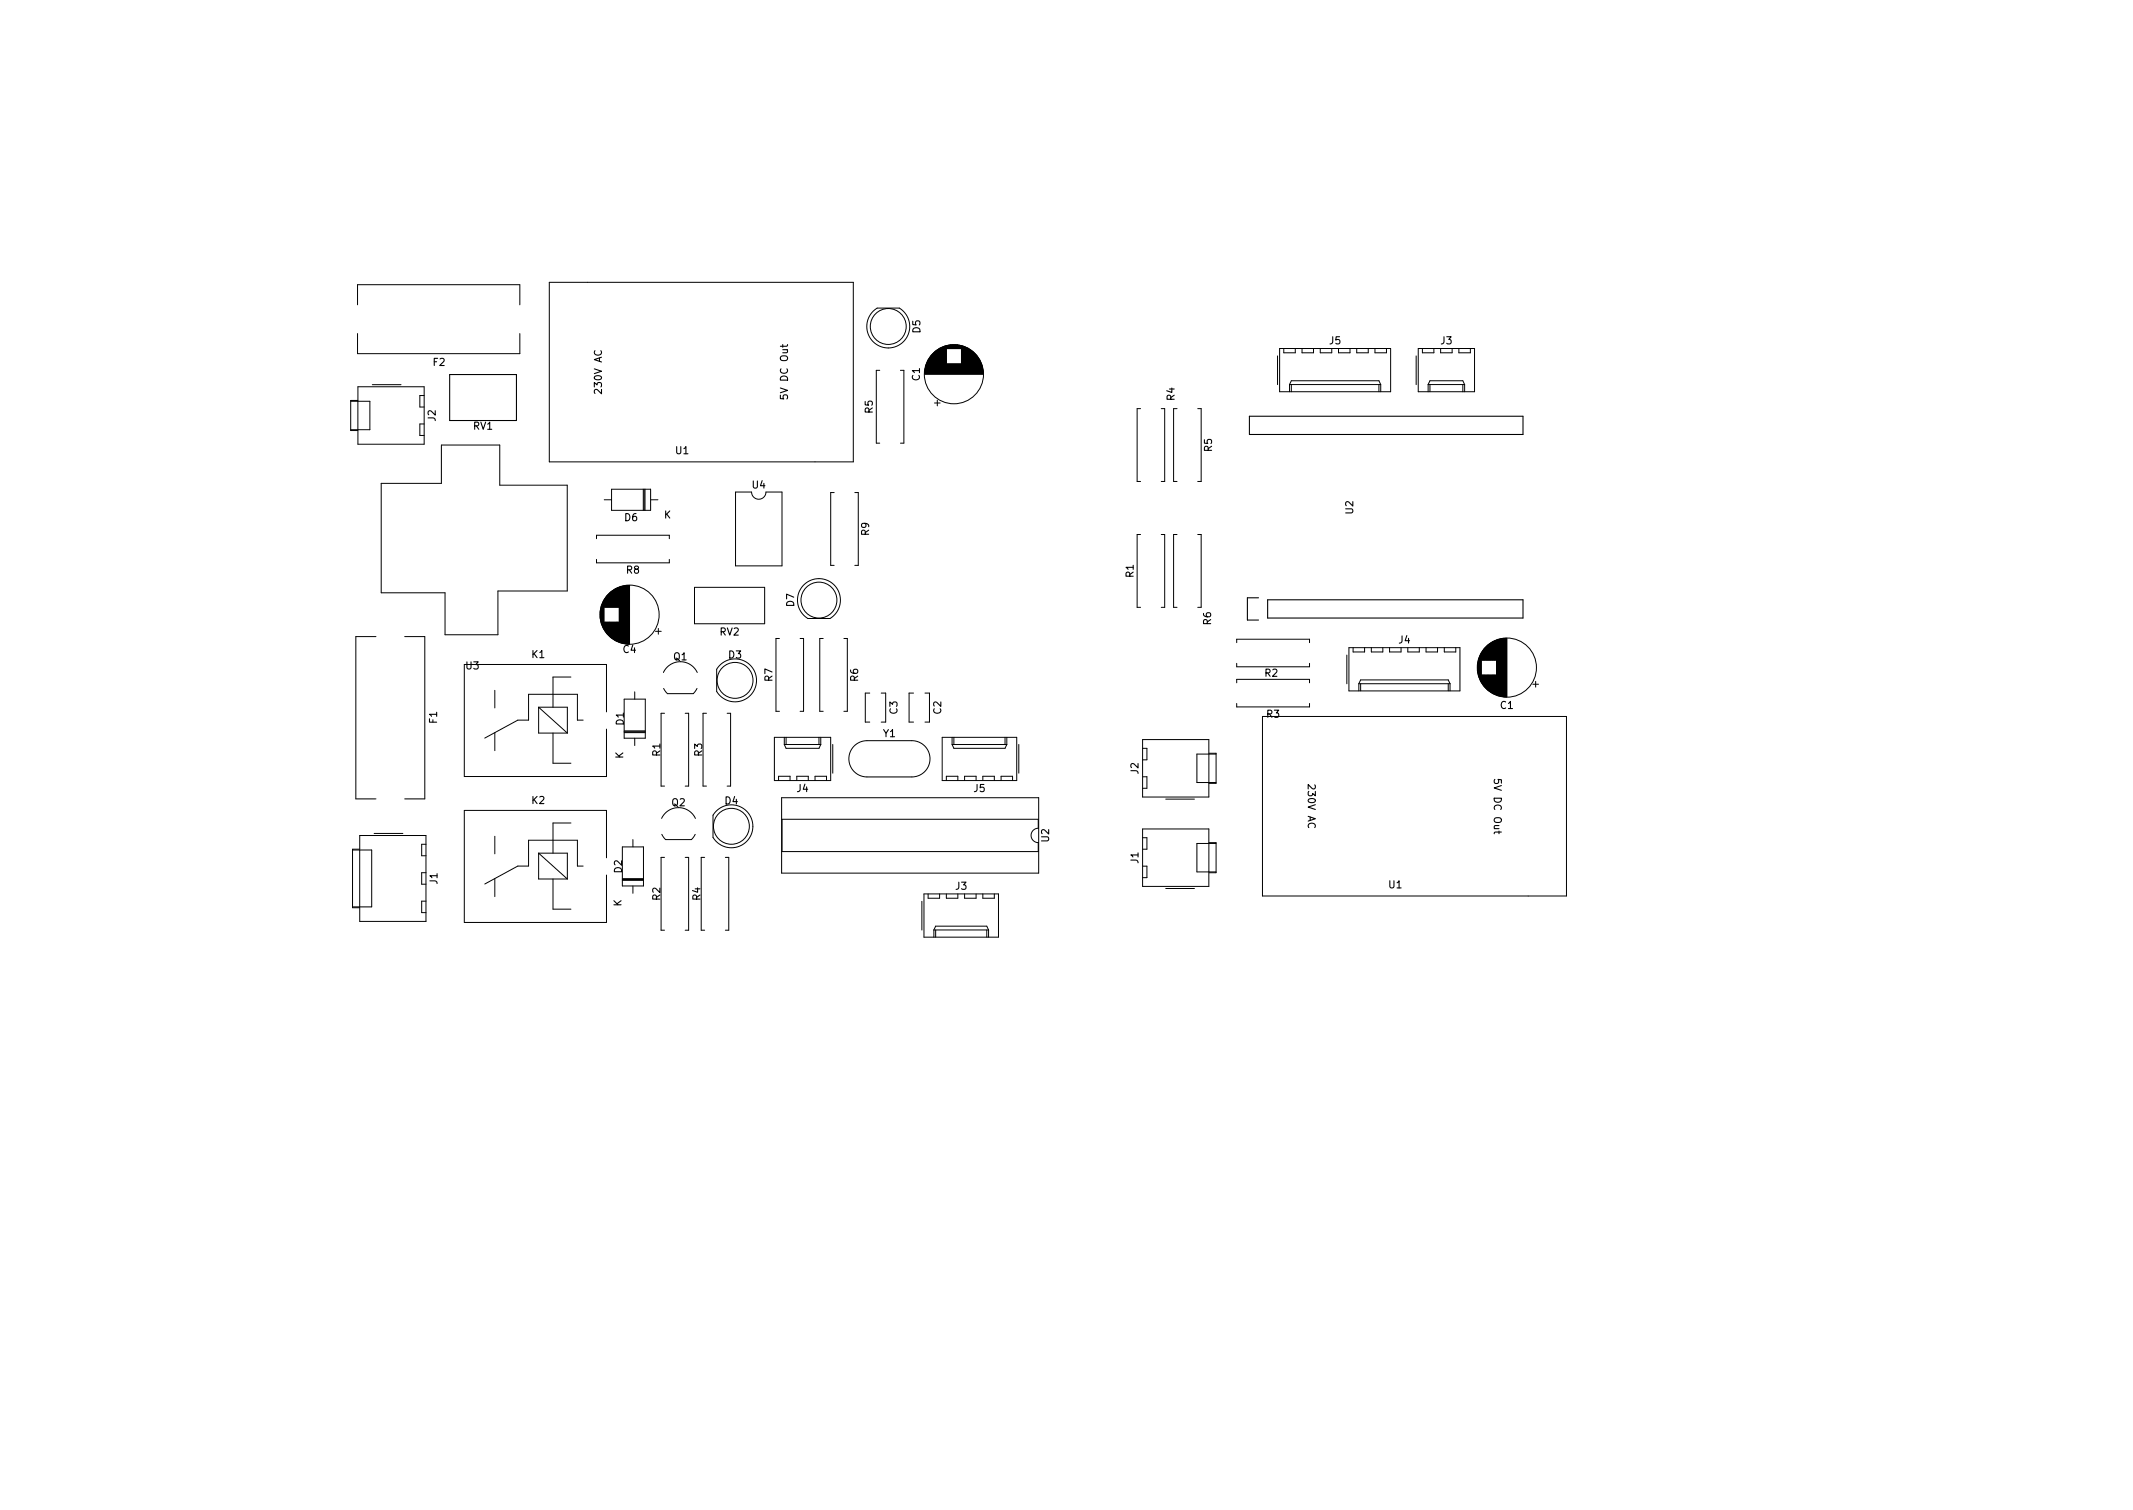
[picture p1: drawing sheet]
<svg xmlns="http://www.w3.org/2000/svg" width="297mm" height="210mm" viewBox="0 0 297 210" stroke-linecap="round" stroke-linejoin="round" font-family="sans-serif">
<defs><g id="words">
<g font-size="1.4">
<text x="128.2" y="46.4" transform="rotate(-90 128.2 46.4)">D5</text>
<text x="185.2" y="47.9">J5</text>
<text x="200.6" y="47.9">J3</text>
<text x="60.3" y="50.9">F2</text>
<text x="128.1" y="53" transform="rotate(-90 128.1 53)">C1</text>
<text x="60.7" y="58.6" transform="rotate(-90 60.7 58.6)">J2</text>
<text x="65.9" y="59.8">RV1</text>
<text x="83.8" y="54.6" transform="rotate(-90 83.8 54.6)">230V AC</text>
<text x="109.7" y="55.3" transform="rotate(-90 109.7 55.3)">5V DC Out</text>
<text x="121.5" y="57.5" transform="rotate(-90 121.5 57.5)">R5</text>
<text x="163.6" y="55.7" transform="rotate(-90 163.6 55.7)">R4</text>
<text x="94.1" y="63.2">U1</text>
<text x="168.8" y="62.9" transform="rotate(-90 168.8 62.9)">R5</text>
<text x="104.8" y="68">U4</text>
<text x="188.4" y="71.5" transform="rotate(-90 188.4 71.5)">U2</text>
<text x="87" y="72.6">D6</text>
<text x="92.5" y="72.2">K</text>
<text x="121" y="74.5" transform="rotate(-90 121 74.5)">R9</text>
<text x="87.2" y="79.9">R8</text>
<text x="157.9" y="80.4" transform="rotate(-90 157.9 80.4)">R1</text>
<text x="100.2" y="88.5">RV2</text>
<text x="110.6" y="84.5" transform="rotate(-90 110.6 84.5)">D7</text>
<text x="168.6" y="87" transform="rotate(-90 168.6 87)">R6</text>
<text x="194.8" y="89.6">J4</text>
<text x="64.9" y="93.2">U3</text>
<text x="74.1" y="91.6">K1</text>
<text x="86.8" y="90.9">C4</text>
<text x="93.8" y="91.9">Q1</text>
<text x="101.5" y="91.7">D3</text>
<text x="107.6" y="94.9" transform="rotate(-90 107.6 94.9)">R7</text>
<text x="119.5" y="94.9" transform="rotate(-90 119.5 94.9)">R6</text>
<text x="176.1" y="94.2">R2</text>
<text x="60.9" y="100.7" transform="rotate(-90 60.9 100.7)">F1</text>
<text x="86.9" y="101" transform="rotate(-90 86.9 101)">D1</text>
<text x="125" y="99.4" transform="rotate(-90 125 99.4)">C3</text>
<text x="131.1" y="99.4" transform="rotate(-90 131.1 99.4)">C2</text>
<text x="176.4" y="99.9">R3</text>
<text x="209" y="98.7">C1</text>
<text x="86.8" y="105.7" transform="rotate(-90 86.8 105.7)">K</text>
<text x="91.9" y="105.3" transform="rotate(-90 91.9 105.3)">R1</text>
<text x="97.8" y="105.3" transform="rotate(-90 97.8 105.3)">R3</text>
<text x="123" y="102.6">Y1</text>
<text x="158.5" y="107.8" transform="rotate(-90 158.5 107.8)">J2</text>
<text x="74.1" y="111.9">K2</text>
<text x="93.6" y="112.3">Q2</text>
<text x="101" y="112">D4</text>
<text x="111" y="110.3">J4</text>
<text x="135.6" y="110.3">J5</text>
<text x="182.1" y="109.4" transform="rotate(90 182.1 109.4)">230V AC</text>
<text x="208" y="108.8" transform="rotate(90 208 108.8)">5V DC Out</text>
<text x="146.1" y="117.2" transform="rotate(-90 146.1 117.2)">U2</text>
<text x="60.9" y="123.1" transform="rotate(-90 60.9 123.1)">J1</text>
<text x="86.6" y="121.5" transform="rotate(-90 86.6 121.5)">D2</text>
<text x="91.9" y="125.3" transform="rotate(-90 91.9 125.3)">R2</text>
<text x="97.5" y="125.3" transform="rotate(-90 97.5 125.3)">R4</text>
<text x="133.1" y="123.9">J3</text>
<text x="158.5" y="120.2" transform="rotate(-90 158.5 120.2)">J1</text>
<text x="193.4" y="123.7">U1</text>
<text x="86.5" y="126.2" transform="rotate(-90 86.5 126.2)">K</text>
</g>
</g></defs>
<g fill="none" stroke="#000" stroke-width=".14">
<path d="M76.5 39.3h42.3v25h-42.3zM48.8 55.9h2.7v3.9h-2.7M49.8 46.4v2.8h22.6v-2.8M49.8 42.4v-2.8h22.6v2.8M49.8 55.9v3.9M49.8 53.9h9.3v8h-9.3v-2h-1v-4.1h1zM51.8 53.6h4M59.1 55.1h-.6v1.6h.6M59.1 59h-.6v1.6h.6M121.5 43.4l.7-.5h3a2.99 2.99 0 0 1 .9 4.3 2.99 2.99 0 0 1-4.3 .6 2.99 2.99 0 0 1-.3-4.4zM122.5 51.6h-.5v10.1h.5M125.4 51.6h.5v10.1h-.5"/>
<path d="M128.8 52.1h8.1M128.8 52h8.1M128.8 51.9h8.1M128.8 51.8h8.1M128.8 51.7h8.1M128.8 51.6h8.1M128.8 51.5h8.1M128.8 51.4h8.1M128.8 51.3h8.1M128.8 51.3h8M128.9 51.2h7.9M128.9 51.1h7.9"/>
<path d="M128.9 51h7.9M128.9 50.9h7.9M128.9 50.9h7.8M129 50.9h7.7M129 50.8h7.7M129 50.7h7.7M129 50.6h2.8M129.1 50.6h2.7M129.1 50.5h2.7M129.1 50.4h2.7M129.2 50.3h2.6M129.2 50.2h2.6"/>
<path d="M129.3 50.1h2.5M129.3 50h2.5M129.4 49.9h2.4M129.5 49.8h2.3M129.5 49.7h2.3M129.6 49.7h2.2M129.6 49.6h2.2M129.7 49.5h2.1M129.8 49.4h2M129.8 49.3h2M129.9 49.3h1.9M129.9 49.2h1.9"/>
<path d="M130 49.2h1.8M130 49.1h1.8M130.1 49.1h1.7M130.1 56.1h.8M130.1 49h1.7M130.2 49h1.6M130.2 48.9h1.6M130.3 48.9h1.5M130.4 48.8h1.4M130.5 48.7h1.3M130.5 55.7v.8M130.6 48.7h1.2"/>
<path d="M130.7 48.6h1.1M130.8 48.5h4.1M130.9 48.5h3.9M131 48.5h3.7M131 48.4h3.7M131.1 48.4h3.5M131.2 48.3h3.3M131.3 48.3h3.1M131.4 48.3h2.9M131.5 48.2h2.7M131.6 48.2h2.5M131.7 48.1h2.2"/>
<path d="M131.9 48.1h1.9M132.1 48.1h1.5M132.3 48h1.1M133.9 50.6h2.7M133.9 50.5h2.7M133.9 50.4h2.7M133.9 50.4h2.6M133.9 50.3h2.6M133.9 50.2h2.6M133.9 50.2h2.5M133.9 50.1h2.5M133.9 50h2.5"/>
<path d="M133.9 50h2.4M133.9 49.9h2.4M133.9 49.8h2.3M133.9 49.7h2.3M133.9 49.7h2.2M133.9 49.6h2.2M133.9 49.5h2.1M133.9 49.4h2M133.9 49.3h2M133.9 49.3h1.9M133.9 49.2h1.8M133.9 49.1h1.8"/>
<path d="M133.9 49.1h1.7M133.9 49h1.6M133.9 48.9h1.5M133.9 48.9h1.4M133.9 48.8h1.4M133.9 48.8h1.3M133.9 48.7h1.3M133.9 48.7h1.2M133.9 48.6h1.1M133.9 48.6h1M158.8 56.9h-.4v10.1h.4M161.7 56.9h.5v10.1h-.5"/>
<path d="M163.9 56.9h-.5v10.1h.5M166.8 56.9h.5v10.1h-.5M177.9 49.6v4M178.2 48.5h15.5v6h-15.5zM178.8 48.5v.6h1.6v-.6M179.6 53.5l.2-.5h12.2l.3 .5M179.6 53.5h12.7M179.6 53.5v1M179.8 53.5v1M181.3 48.5v.6h1.6v-.6M183.9 48.5v.6h1.6v-.6M186.4 48.5v.6h1.6v-.6"/>
<path d="M188.9 48.5v.6h1.6v-.6M191.5 48.5v.6h1.6v-.6M192 53.5v1M192.3 53.5v1M197.2 49.6v4M197.5 48.5h7.8v6h-7.8zM198.1 48.5v.6h1.6v-.6M198.9 53.5l.2-.5h4.6l.3 .5M198.9 53.5h5.1M198.9 53.5v1M199.1 53.5v1M200.6 48.5v.6h1.6v-.6"/>
<path d="M203.2 48.5v.6h1.6v-.6M203.7 53.5v1M204 53.5v1M53.1 67.3h8.4v-5.3h8.1v5.6h9.4v14.7h-9.7v6.1h-7.3v-5.9h-8.9zM83.1 75v-.5h10.1v.5M83.1 77.9v.5h10.1v-.5M84.1 69.6h1.1M85.2 68.1h5.4v3h-5.4zM89.6 68.1v3M89.7 68.1v3M89.8 68.1v3M90.6 69.6h1"/>
<path d="M102.4 68.5h2.3a1 1 0 0 0 1 1 1 1 0 0 0 1-1h2.2v10.3h-6.5zM116.2 68.6h-.5v10.1h.5M119 68.6h.5v10.1h-.5M158.8 74.4h-.4v10.2h.4M161.7 74.4h.5v10.2h-.5M163.9 74.4h-.5v10.2h.5M166.8 74.4h.5v10.2h-.5M52.4 88.6h-2.8v22.6h2.8M56.4 88.6h2.8v22.6h-2.8M68.9 96.1v2.5M75 98.5h4v3.6M75 98.5v3.6h4"/>
<path d="M75 98.5l4 3.6M79.5 94.3h-2.5v4.2M83.6 85.1v1M83.6 84.8v1.6M83.7 84.6v1.9M83.7 84.5v2.2M83.7 84.4v2.4M83.8 84.2v2.7M83.8 84.1v2.9M83.9 84v3.1M83.9 83.9v3.3M83.9 83.9v3.4"/>
<path d="M84 83.8v3.6M84 83.7v3.8M84.1 83.6v4M84.1 83.5v1.1M84.1 86.6v1.1M84.2 83.4v1.2M84.2 86.6v1.2M84.3 83.3v1.3M84.3 86.6v1.3M84.3 83.2v1.4M84.3 86.6v1.4M84.4 83.1v1.5"/>
<path d="M84.4 86.6v1.4M84.4 86.6v1.5M84.5 99.1v-6.6h-19.8v15.6h19.8v-6.6M84.5 83v1.6M84.5 86.6v1.5M84.5 86.6v1.6M84.5 82.9v1.7M84.6 82.9v1.7M84.6 86.6v1.7M84.7 82.8v1.8M84.7 86.6v1.8M84.7 82.7v1.9"/>
<path d="M84.7 86.6v1.9M84.8 82.7v1.9M84.8 86.6v1.9M84.8 82.6v2M84.9 82.6v2M84.9 86.6v2M84.9 82.5v2.1M85 82.5v2.1M85 86.6v2.1M85.1 82.4v2.2M85.1 86.6v2.1M85.1 86.6v2.2"/>
<path d="M85.2 82.3v2.3M85.2 86.6v2.2M85.2 86.6v2.3M85.3 82.3v2.3M85.3 86.6v2.3M85.3 82.2v2.4M85.3 86.6v2.4M85.4 82.2v2.4M85.4 86.6v2.4M85.5 82.1v2.5M85.5 86.6v2.4M85.5 86.6v2.5"/>
<path d="M85.6 82.1v2.5M85.6 86.6v2.5M85.7 82v2.6M85.7 86.6v2.6M85.8 82v2.6M85.8 86.6v2.6M85.8 81.9v2.7M85.9 81.9v2.7M85.9 86.6v2.7M86 81.9v2.7M86 86.6v2.7M86.1 81.8v2.8"/>
<path d="M86.1 86.6v2.7M86.1 86.6v2.8M86.2 81.8v2.8M86.2 86.6v2.8M86.2 81.8v7.6M86.3 81.8v7.6M86.3 81.7v7.7M86.3 81.7v7.8M86.4 81.7v7.8M86.5 81.7v7.8M86.6 81.7v7.8M86.6 81.6v7.9"/>
<path d="M86.7 81.6v7.9M86.7 81.6v8M86.8 81.6v8M86.9 81.6v8M86.9 97.4h3v5.4h-3zM87 81.6v8M87.1 81.6v8M87.1 81.5v8.1M87.2 81.5v8.1M87.3 81.5v8.2M87.4 81.5v8.2M87.5 81.5v8.2"/>
<path d="M87.6 81.5v8.2M87.7 81.5v8.2M88.4 96.3v1.1M91.3 87.9h.8M91.7 87.5v.8M92.4 93.6a2.6 2.6 0 0 1 2.3-1.5 2.6 2.6 0 0 1 2.4 1.5M92.4 95.9l.5 .7h3.6l.6-.7M92.5 99.3h-.4v10.2h.4M95.4 99.3h.5v10.2h-.5M96.7 81.8h9.8v5.1h-9.8zM98.4 99.3h-.5v10.2h.5M100.3 92.6a2.99 2.99 0 0 1 4.3 .2 2.99 2.99 0 0 1-.5 4.4 2.99 2.99 0 0 1-4.3-.9v-3.1z"/>
<path d="M101.3 99.3h.4v10.2h-.4M108.5 88.9h-.4v10.1h.4M111.4 88.9h.5v10.1h-.5M111.9 81.4a2.99 2.99 0 0 1 4.5 .3 2.99 2.99 0 0 1-.8 4.4h-3.1a2.99 2.99 0 0 1-.6-4.7zM114.6 88.9h-.4v10.1h.4M117.5 88.9h.5v10.1h-.5M121.1 96.5h-.6v4h.6M122.7 96.5h.6v4h-.6M127.2 96.5h-.6v4h.6M128.8 96.5h.6v4h-.6M172.2 89.5v-.5h10.2v.5M172.2 92.4v.4h10.2v-.4"/>
<path d="M172.2 95.1v-.5h10.2v.5M172.2 98v.4h10.2v-.4M175.8 99.8h42.3v25h-42.3zM187.6 91.2v4M187.9 90.2h15.4v6h-15.4zM188.4 90.2v.6h1.6v-.6M189.2 95.2v1M189.2 95.2h12.7M189.2 95.2l.3-.5h12.2l.2 .5M189.5 95.2v1M191 90.2v.6h1.6v-.6M193.5 90.2v.6h1.6v-.6"/>
<path d="M196 90.2v.6h1.7v-.6M198.6 90.2v.6h1.6v-.6M201.1 90.2v.6h1.6v-.6M201.7 95.2v1M201.9 95.2v1M205.8 92.4v1.1M205.8 92.2v1.5M205.8 92v1.9M205.9 91.9v2.2M205.9 91.7v2.5M206 91.6v2.7M206 91.5v2.9"/>
<path d="M206 91.4v3.1M206.1 91.3v3.3M206.1 91.2v3.5M206.2 91.1v3.7M206.2 91v3.9M206.3 90.9v4.1M206.3 90.9v1M206.3 94v1.1M206.4 90.8v1.1M206.4 94v1.1M206.4 90.7v1.2M206.4 94v1.2"/>
<path d="M206.5 90.6v1.3M206.5 94v1.3M206.5 94v1.4M206.6 90.5v1.4M206.6 94v1.4M206.6 94v1.5M206.6 90.4v1.5M206.7 90.4v1.5M206.7 94v1.6M206.7 90.3v1.6M206.8 90.3v1.6M206.8 94v1.7"/>
<path d="M206.8 90.2v1.7M206.9 90.1v1.8M206.9 94v1.8M207 90.1v1.8M207 94v1.9M207 90v1.9M207.1 89.9v2M207.1 94v2M207.2 89.9v2M207.2 94v2M207.2 89.8v2.1M207.2 94v2.1"/>
<path d="M207.3 89.8v2.1M207.3 94v2.1M207.3 89.7v2.2M207.3 94v2.2M207.4 89.7v2.2M207.4 94v2.2M207.4 89.6v2.3M207.4 94v2.3M207.5 89.6v2.3M207.5 94v2.3M207.6 89.6v2.3M207.6 94v2.4"/>
<path d="M207.6 89.5v2.4M207.7 89.5v2.4M207.7 94v2.4M207.7 94v2.5M207.8 89.4v2.5M207.8 94v2.5M207.9 89.4v2.5M207.9 94v2.5M207.9 94v2.6M208 89.3v2.6M208 94v2.6M208.1 89.3v2.6"/>
<path d="M208.1 94v2.6M208.1 94v2.7M208.2 89.2v2.7M208.2 94v2.7M208.3 89.2v2.7M208.3 94v2.7M208.4 89.2v2.7M208.4 94v2.8M208.4 89.1v7.7M208.5 89.1v7.7M208.6 89.1v7.7M208.6 89.1v7.8"/>
<path d="M208.7 89v7.9M208.8 89v7.9M208.9 89v7.9M209 89v7.9M209 89v8M209.1 88.9v8.1M209.2 88.9v8.1M209.3 88.9v8.1M209.4 88.9v8.1M209.5 88.9v8.1M209.6 88.9v8.1M209.7 88.9v8.1"/>
<path d="M209.8 88.9v8.1M213.5 95.3h.8M213.9 94.9v.8M49.1 118.4h2.7v7.9h-2.7M50.1 118.4v7.9M50.1 116.3h9.2v12h-9.2v-1.9h-1v-8.2h1zM52.1 116h4M59.3 117.6h-.6v1.6h.6M68.9 102v2.5M68.9 116.4v2.5M75 118.8h4v3.6M75 118.8v3.6h4"/>
<path d="M75 118.8l4 3.6M77 102.1v4.2h2.5M79.5 114.6h-2.5v4.2M81.2 100.3h-.8v-3.6h-6.8v3.6h-1.5l-4.6 2.5M84.5 119.4v-6.6h-19.8v15.6h19.8v-6.6M86.7 117.9h2.9v5.5h-2.9zM86.9 102h3M86.9 101.8h3M86.9 101.9h3M88.1 116.9v1M88.4 102.8v1M92.1 114a2.6 2.6 0 0 1 2.4-1.5 2.6 2.6 0 0 1 2.3 1.5"/>
<path d="M92.2 116.2l.5 .7h3.6l.5-.7M92.5 119.4h-.4v10.1h.4M95.4 119.4h.5v10.1h-.5M98.1 119.4h-.5v10.1h.5M99.7 112.9a2.99 2.99 0 0 1 4.4 .2 2.99 2.99 0 0 1-.5 4.4 2.99 2.99 0 0 1-4.3-.9v-3.1zM101 119.4h.5v10.1h-.5M107.8 102.7h7.9v6h-7.9zM108.4 108.7v-.6h1.6v.6M108.8 111.1h35.8v10.5h-35.8zM108.9 114.1h35.7v1.2a1 1 0 0 0-1 1 1 1 0 0 0 1 1v1.3h-35.7zM109.2 103.7l.3 .5h4.6l.2-.5M109.2 103.7h5.1"/>
<path d="M109.2 102.7v1M109.5 102.7v1M111 108.7v-.6h1.6v.6M113.5 108.7v-.6h1.6v.6M114.1 102.7v1M114.3 102.7v1M116 103.7v4M119 103.9a2.52 2.52 0 0 1 1.7-.8h6.3a2.53 2.53 0 0 1 2.5 2.6 2.53 2.53 0 0 1-2.5 2.5h-6.3a2.53 2.53 0 0 1-2.3-1.6 2.53 2.53 0 0 1 .6-2.7zM131.2 102.7h10.4v6h-10.4zM131.8 108.7v-.6h1.6v.6M132.6 103.7l.2 .5h7.2l.2-.5M132.6 102.7v1"/>
<path d="M132.6 103.7h7.6M132.8 102.7v1M134.3 108.7v-.6h1.6v.6M136.9 108.7v-.6h1.6v.6M139.4 108.7v-.6h1.6v.6M140 102.7v1M140.2 102.7v1M141.9 103.7v4M159.1 116.6h.6v1.6h-.6M159.1 104.2h.6v1.6h-.6M159.1 108.2h.6v1.6h-.6M159.1 103h9.2v1.9h1v4.2h-1v1.9h-9.2z"/>
<path d="M159.1 115.4h9.2v1.9h1v4.2h-1v1.9h-9.2zM162.3 111.3h4M168.3 105v4M168.3 117.4v4M169.3 117.4h-2.6v4h2.6M169.3 105h-2.6v4h2.6M59.3 125.5h-.6v1.6h.6M59.3 121.5h-.6v1.6h.6M68.9 122.3v2.5M77 122.4v4.2h2.5M81.2 120.6h-.8v-3.6h-6.8v3.6h-1.5l-4.6 2.5M86.7 122.5h2.9"/>
<path d="M86.7 122.3h2.9M86.7 122.6h2.9M88.1 123.4v1M128.4 125.5v4M128.7 124.5h10.3v6h-10.3zM129.2 124.5v.6h1.6v-.6M130 129.5v1M130 129.5h7.7M130 129.5l.3-.5h7.1l.3 .5M130.3 129.5v1M131.8 124.5v.6h1.6v-.6M134.3 124.5v.6h1.6v-.6"/>
<path d="M136.9 124.5v.6h1.6v-.6M137.4 129.5v1M137.7 129.5v1M159.1 120.6h.6v1.6h-.6M162.3 123.7h4"/>
<circle cx="123.7" cy="45.5" r="2.5"/>
<circle cx="132.8" cy="52.1" r="4.1"/>
<circle cx="87.7" cy="85.6" r="4.1"/>
<circle cx="102.4" cy="94.7" r="2.5"/>
<circle cx="114" cy="83.6" r="2.5"/>
<circle cx="209.8" cy="93" r="4.1"/>
<circle cx="101.9" cy="115.1" r="2.5"/>
</g>
<path d="M62.6 52.2h9.3v6.4h-9.3zM174 58h38.1v2.5h-38.1zM175.3 83.2h-1.6v3.1h1.6M176.5 83.5h35.6v2.6h-35.6z" fill="none" stroke="#000" stroke-width=".15"/>
<use href="#words"/>
</svg>
